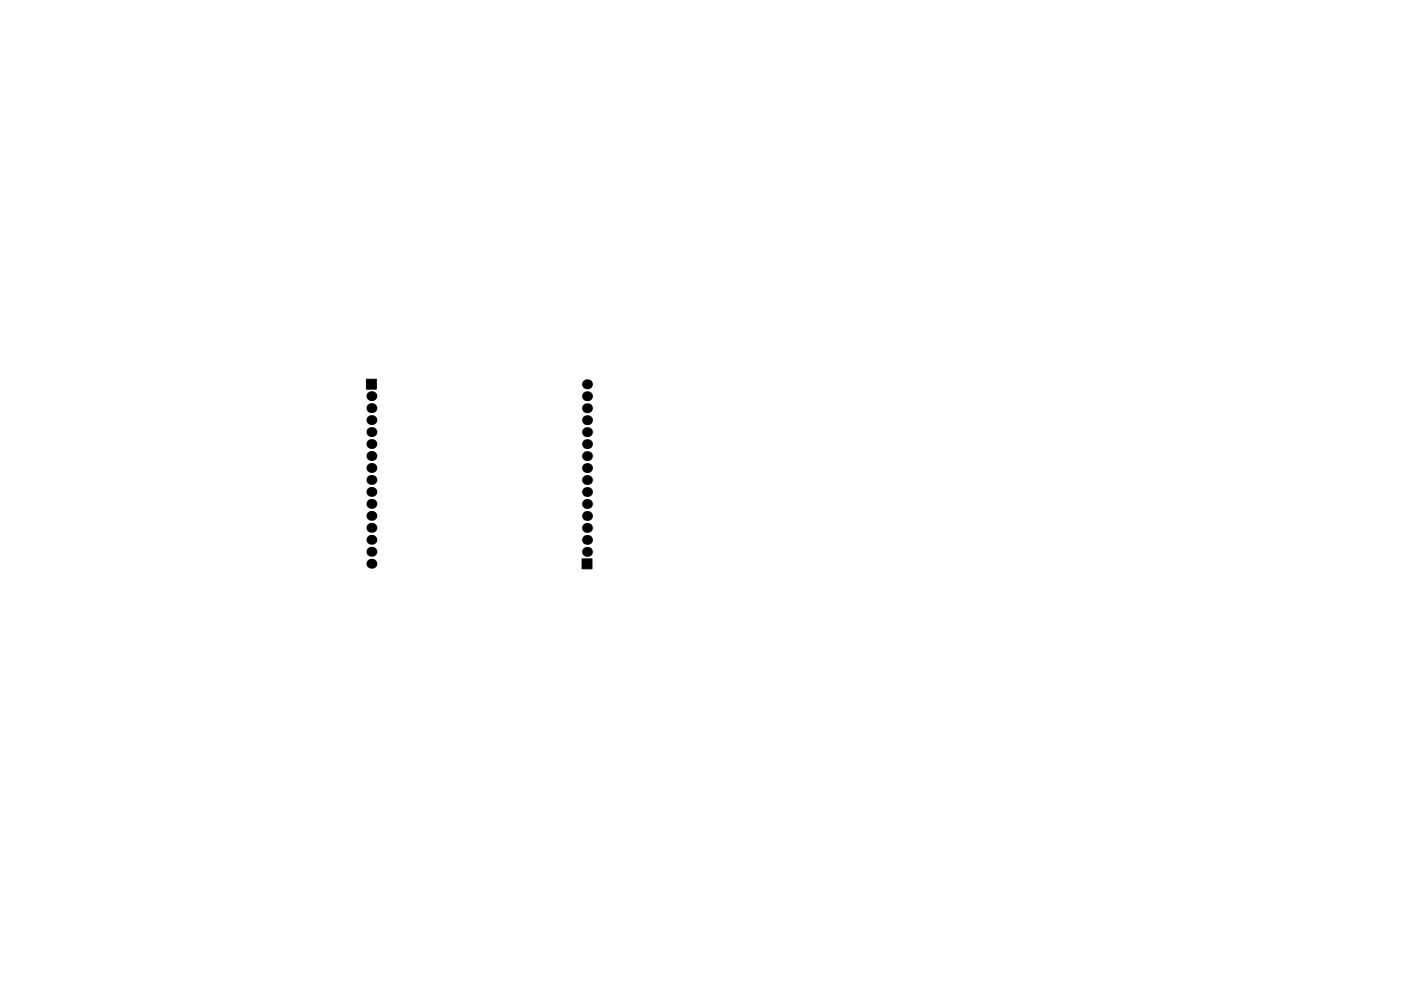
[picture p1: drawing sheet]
<svg xmlns="http://www.w3.org/2000/svg" width="297mm" height="210mm" viewBox="0 0 297 210" stroke-linecap="round" stroke-linejoin="round" font-family="sans-serif">
<g fill="#000">
<circle cx="78.7" cy="86.6" r="1.05"/>
<circle cx="78.7" cy="94.2" r="1.05"/>
<circle cx="78.7" cy="91.7" r="1.05"/>
<circle cx="78.7" cy="89.1" r="1.05"/>
<circle cx="78.7" cy="84" r="1.05"/>
<circle cx="78.7" cy="96.7" r="1.05"/>
<circle cx="78.7" cy="99.3" r="1.05"/>
<circle cx="124.5" cy="99.3" r="1.05"/>
<circle cx="124.5" cy="96.8" r="1.05"/>
<circle cx="124.5" cy="94.2" r="1.05"/>
<circle cx="124.5" cy="89.1" r="1.05"/>
<circle cx="124.5" cy="86.6" r="1.05"/>
<circle cx="124.5" cy="84.1" r="1.05"/>
<circle cx="124.5" cy="91.7" r="1.05"/>
<circle cx="124.5" cy="81.5" r="1.05"/>
<circle cx="78.7" cy="112" r="1.05"/>
<circle cx="78.7" cy="106.9" r="1.05"/>
<circle cx="78.7" cy="104.4" r="1.05"/>
<circle cx="78.7" cy="101.8" r="1.05"/>
<circle cx="78.7" cy="119.6" r="1.05"/>
<circle cx="78.7" cy="117.1" r="1.05"/>
<circle cx="78.7" cy="109.4" r="1.05"/>
<circle cx="78.7" cy="114.5" r="1.05"/>
<circle cx="124.5" cy="117.1" r="1.05"/>
<circle cx="124.5" cy="114.5" r="1.05"/>
<circle cx="124.5" cy="112" r="1.05"/>
<circle cx="124.5" cy="104.4" r="1.05"/>
<circle cx="124.5" cy="101.8" r="1.05"/>
<circle cx="124.5" cy="109.5" r="1.05"/>
<circle cx="124.5" cy="106.9" r="1.05"/>
</g>
<path d="M77.7 80.5h2.1v2.1h-2.1zM123.4 118.6h2.1v2.1h-2.1z" fill="#000" stroke="#000" stroke-width=".21"/>
</svg>
